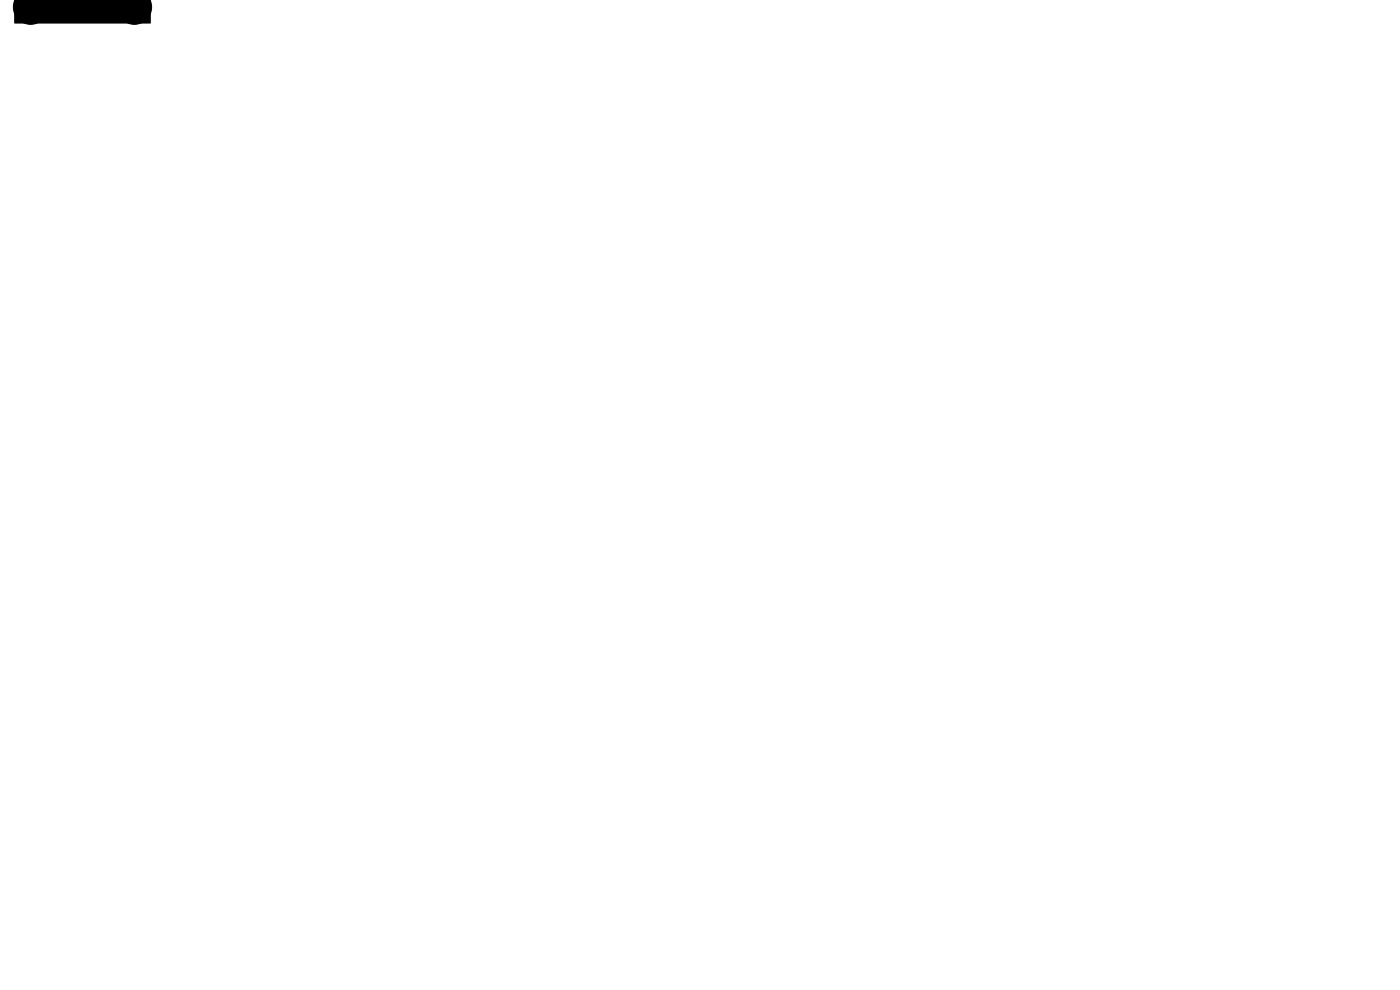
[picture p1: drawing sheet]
<svg xmlns="http://www.w3.org/2000/svg" width="297mm" height="210mm" viewBox="0 0 297 210" stroke-linecap="round" stroke-linejoin="round" font-family="sans-serif">
<path d="M3.1 .1l.4-.2h6l.4 .2a3.7 3.7 0 0 1-3.4 5.1 3.7 3.7 0 0 1-3.4-5.1zM25.1 .1l.4-.2h6l.4 .2a3.7 3.7 0 0 1-3.4 5.1 3.7 3.7 0 0 1-3.4-5.1z" fill="#000" stroke="#000" stroke-width=".21"/>
<path d="M3 -.1h29h-1.2h1.2v5l-.1 .1h-28.8l-.1-.1z" fill="#000"/>
</svg>
